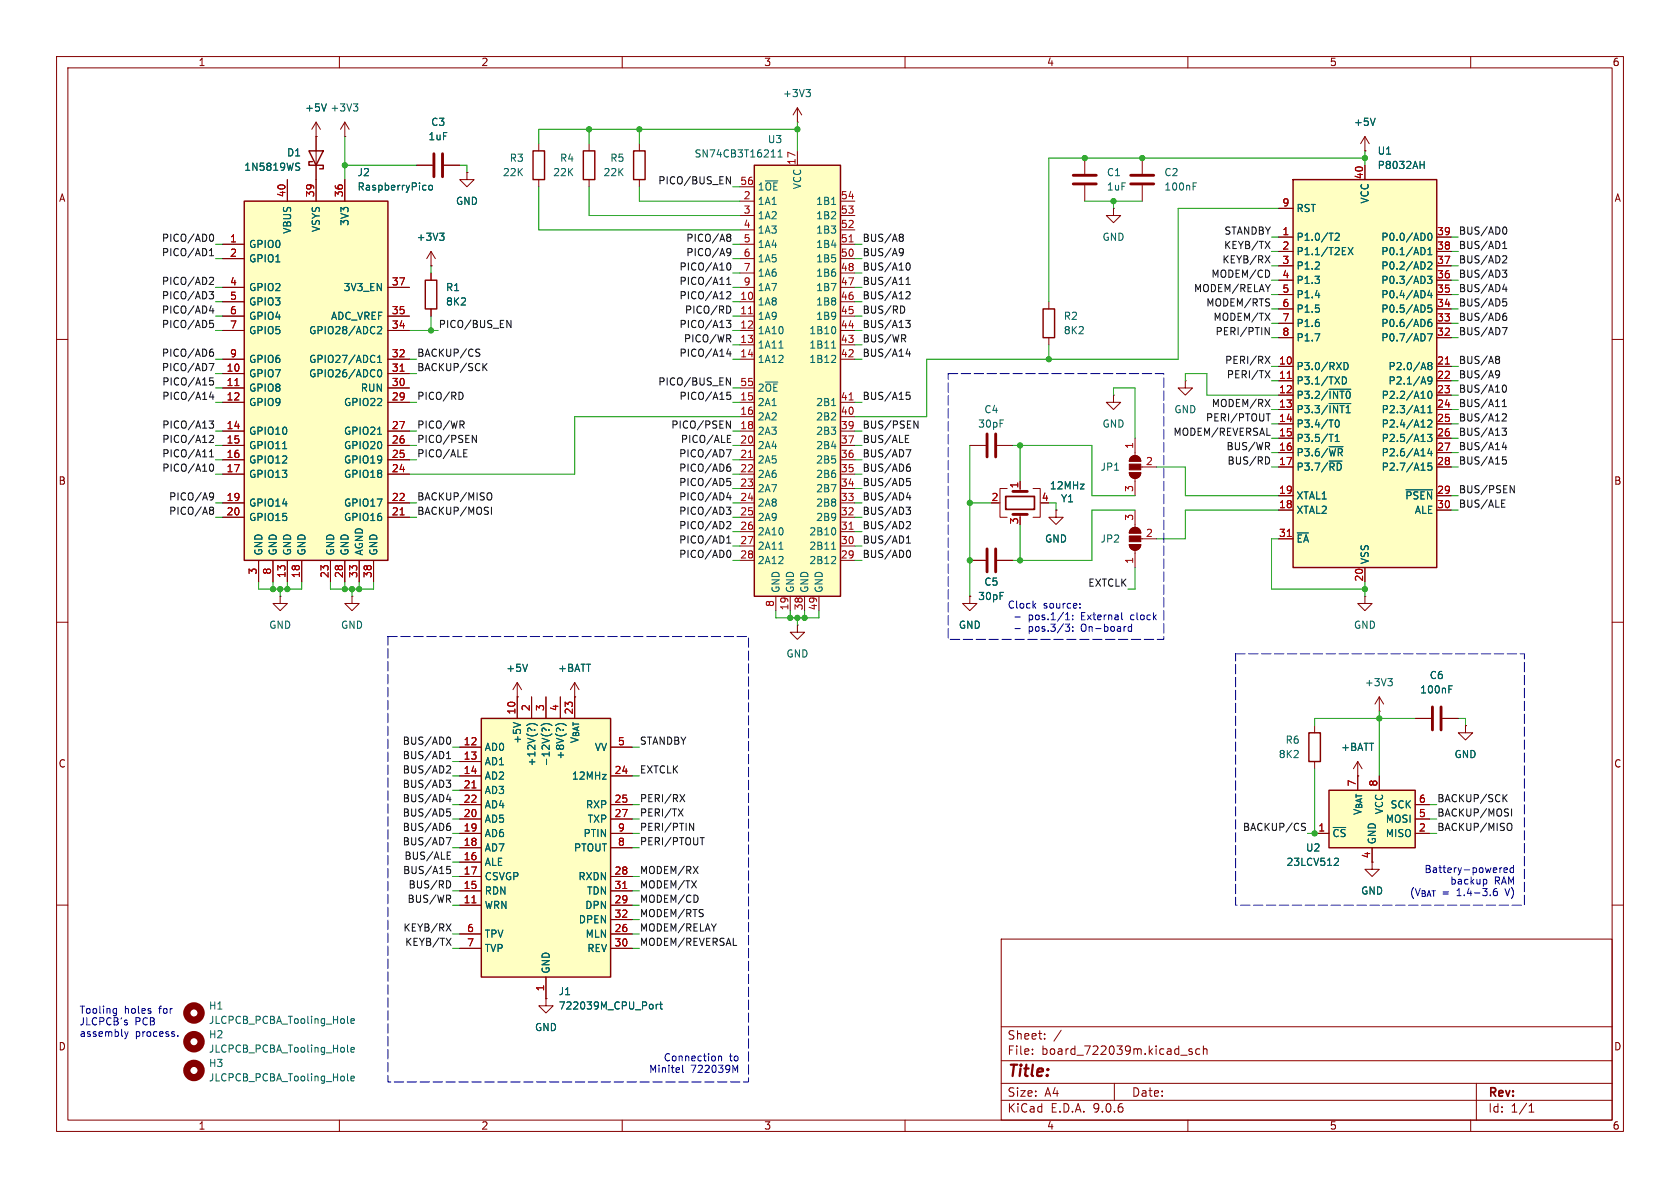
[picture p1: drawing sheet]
<svg xmlns="http://www.w3.org/2000/svg" width="297mm" height="210mm" viewBox="0 0 297 210" stroke-linecap="round" stroke-linejoin="round" font-family="sans-serif">
<defs><g id="words">
<text font-size="2.8" fill="#840000" x="178" y="190.9">Title:</text>
<g font-size="2.1" fill="#840000">
<text x="178" y="184">Sheet:</text>
<text x="178" y="186.7">File:</text>
<text x="184.1" y="186.7">board_722039m.kicad_sch</text>
<text x="178" y="196.9">KiCad</text>
<text x="178" y="194.1">Size:</text>
<text x="184.7" y="194.1">A4</text>
<text x="185.7" y="196.9">E.D.A.</text>
<text x="193.3" y="196.9">9.0.6</text>
<text x="200" y="194.1">Date:</text>
<text x="263" y="194.3">Rev:</text>
<text x="263" y="196.9">Id:</text>
<text x="267.1" y="196.9">1/1</text>
</g>
<g font-size="1.8" fill="#840000">
<text x="35" y="11.9">1</text>
<text x="85" y="11.9">2</text>
<text x="135" y="11.9">3</text>
<text x="185" y="11.9">4</text>
<text x="235" y="11.9">5</text>
<text x="285" y="11.9">6</text>
<text x="10.3" y="35.9">A</text>
<text x="285.3" y="35.9">A</text>
<text x="10.3" y="85.9">B</text>
<text x="285.3" y="85.9">B</text>
<text x="10.3" y="135.9">C</text>
<text x="285.3" y="135.9">C</text>
<text x="240.9" y="144.2" transform="rotate(-90 240.9 144.2)">V_{BAT}</text>
<text x="10.3" y="185.9">D</text>
<text x="285.3" y="185.9">D</text>
<text x="35" y="199.9">1</text>
<text x="85" y="199.9">2</text>
<text x="135" y="199.9">3</text>
<text x="185" y="199.9">4</text>
<text x="235" y="199.9">5</text>
<text x="285" y="199.9">6</text>
</g>
<g font-size="1.8" fill="#006464">
<text x="138.3" y="17.4">+3V3</text>
<text x="53.8" y="19.9">+5V</text>
<text x="58.3" y="19.9">+3V3</text>
<text x="76.1" y="22.5">C3</text>
<text x="239.3" y="22.5">+5V</text>
<text x="50.6" y="27.9">D1</text>
<text x="75.6" y="25">1uF</text>
<text x="90" y="28.8">R3</text>
<text x="98.9" y="28.8">R4</text>
<text x="107.8" y="28.8">R5</text>
<text x="122.7" y="28">SN74CB3T16211</text>
<text x="135.6" y="25.5">U3</text>
<text x="243.5" y="27.5">U1</text>
<text x="43.1" y="30.4">1N5819WS</text>
<text x="63.1" y="31.3">J2</text>
<text x="63.1" y="33.9">RaspberryPico</text>
<text x="88.8" y="31.3">22K</text>
<text x="97.7" y="31.3">22K</text>
<text x="106.6" y="31.3">22K</text>
<text x="133.9" y="33.9">1~{OE}</text>
<text x="141.8" y="33.5" transform="rotate(-90 141.8 33.5)">VCC</text>
<text x="195.6" y="31.3">C1</text>
<text x="195.6" y="33.9">1uF</text>
<text x="205.7" y="31.3">C2</text>
<text x="205.7" y="33.9">100nF</text>
<text x="243.5" y="30.1">P8032AH</text>
<text x="51.7" y="41.4" transform="rotate(-90 51.7 41.4)">VBUS</text>
<text x="56.7" y="41.1" transform="rotate(-90 56.7 41.1)">VSYS</text>
<text x="61.8" y="40" transform="rotate(-90 61.8 40)">3V3</text>
<text x="80.5" y="36.4">GND</text>
<text x="133.9" y="36.4">1A1</text>
<text x="133.9" y="39">1A2</text>
<text x="133.9" y="41.5">1A3</text>
<text x="144.2" y="36.4">1B1</text>
<text x="144.2" y="39">1B2</text>
<text x="144.2" y="41.5">1B3</text>
<text x="229.1" y="37.7">RST</text>
<text x="242.2" y="36.1" transform="rotate(-90 242.2 36.1)">VCC</text>
<text x="43.9" y="44">GPIO0</text>
<text x="43.9" y="46.6">GPIO1</text>
<text x="73.6" y="42.8">+3V3</text>
<text x="133.9" y="44">1A4</text>
<text x="133.9" y="46.6">1A5</text>
<text x="144.2" y="44">1B4</text>
<text x="144.2" y="46.6">1B5</text>
<text x="194.8" y="42.8">GND</text>
<text x="229.1" y="47.9">P1.2</text>
<text x="229.1" y="42.8">P1.0/T2</text>
<text x="229.1" y="45.3">P1.1/T2EX</text>
<text x="244.1" y="42.8">P0.0/AD0</text>
<text x="244.1" y="45.3">P0.1/AD1</text>
<text x="244.1" y="47.9">P0.2/AD2</text>
<text x="43.9" y="51.7">GPIO2</text>
<text x="60.7" y="51.7">3V3_EN</text>
<text x="78.7" y="51.7">R1</text>
<text x="133.9" y="49.1">1A6</text>
<text x="133.9" y="51.7">1A7</text>
<text x="144.2" y="49.1">1B6</text>
<text x="144.2" y="51.7">1B7</text>
<text x="229.1" y="50.4">P1.3</text>
<text x="229.1" y="52.9">P1.4</text>
<text x="244.1" y="50.4">P0.3/AD3</text>
<text x="244.1" y="52.9">P0.4/AD4</text>
<text x="43.9" y="54.2">GPIO3</text>
<text x="43.9" y="56.7">GPIO4</text>
<text x="43.9" y="59.3">GPIO5</text>
<text x="54.6" y="59.3">GPIO28/ADC2</text>
<text x="58.4" y="56.7">ADC_VREF</text>
<text x="78.7" y="54.2">8K2</text>
<text x="133.9" y="54.2">1A8</text>
<text x="133.9" y="56.7">1A9</text>
<text x="133.9" y="59.3">1A10</text>
<text x="143" y="59.3">1B10</text>
<text x="144.2" y="54.2">1B8</text>
<text x="144.2" y="56.7">1B9</text>
<text x="188" y="56.7">R2</text>
<text x="188" y="59.3">8K2</text>
<text x="229.1" y="55.5">P1.5</text>
<text x="229.1" y="58">P1.6</text>
<text x="244.1" y="55.5">P0.5/AD5</text>
<text x="244.1" y="58">P0.6/AD6</text>
<text x="43.9" y="64.4">GPIO6</text>
<text x="54.6" y="64.4">GPIO27/ADC1</text>
<text x="133.9" y="61.8">1A11</text>
<text x="133.9" y="64.4">1A12</text>
<text x="143" y="61.8">1B11</text>
<text x="143" y="64.4">1B12</text>
<text x="229.1" y="60.6">P1.7</text>
<text x="229.1" y="65.6">P3.0/RXD</text>
<text x="244.1" y="60.6">P0.7/AD7</text>
<text x="245.4" y="65.6">P2.0/A8</text>
<text x="43.9" y="66.9">GPIO7</text>
<text x="43.9" y="69.4">GPIO8</text>
<text x="43.9" y="72">GPIO9</text>
<text x="54.6" y="66.9">GPIO26/ADC0</text>
<text x="60.7" y="72">GPIO22</text>
<text x="63.7" y="69.4">RUN</text>
<text x="133.9" y="69.4">2~{OE}</text>
<text x="133.9" y="72">2A1</text>
<text x="144.2" y="72">2B1</text>
<text x="229.1" y="68.2">P3.1/TXD</text>
<text x="229.1" y="70.7">P3.2/~{INT0}</text>
<text x="244.2" y="70.7">P2.2/A10</text>
<text x="245.4" y="68.2">P2.1/A9</text>
<text x="43.9" y="77.1">GPIO10</text>
<text x="60.7" y="77.1">GPIO21</text>
<text x="133.9" y="74.5">2A2</text>
<text x="133.9" y="77.1">2A3</text>
<text x="144.2" y="74.5">2B2</text>
<text x="144.2" y="77.1">2B3</text>
<text x="172.8" y="75.8">30pF</text>
<text x="173.9" y="73.3">C4</text>
<text x="194.8" y="75.8">GND</text>
<text x="207.5" y="73.3">GND</text>
<text x="229.1" y="73.3">P3.3/~{INT1}</text>
<text x="229.1" y="75.8">P3.4/T0</text>
<text x="244.2" y="73.3">P2.3/A11</text>
<text x="244.2" y="75.8">P2.4/A12</text>
<text x="43.9" y="79.6">GPIO11</text>
<text x="43.9" y="82.1">GPIO12</text>
<text x="60.7" y="79.6">GPIO20</text>
<text x="60.7" y="82.1">GPIO19</text>
<text x="133.9" y="79.6">2A4</text>
<text x="133.9" y="82.1">2A5</text>
<text x="144.2" y="79.6">2B4</text>
<text x="144.2" y="82.1">2B5</text>
<text x="194.5" y="83.4">JP1</text>
<text x="229.1" y="78.3">P3.5/T1</text>
<text x="229.1" y="80.9">P3.6/~{WR}</text>
<text x="229.1" y="83.4">P3.7/~{RD}</text>
<text x="244.2" y="78.3">P2.5/A13</text>
<text x="244.2" y="80.9">P2.6/A14</text>
<text x="244.2" y="83.4">P2.7/A15</text>
<text x="43.9" y="84.7">GPIO13</text>
<text x="43.9" y="89.8">GPIO14</text>
<text x="60.7" y="84.7">GPIO18</text>
<text x="60.7" y="89.8">GPIO17</text>
<text x="133.9" y="84.7">2A6</text>
<text x="133.9" y="87.2">2A7</text>
<text x="133.9" y="89.8">2A8</text>
<text x="144.2" y="84.7">2B6</text>
<text x="144.2" y="87.2">2B7</text>
<text x="144.2" y="89.8">2B8</text>
<text x="185.5" y="86.7">12MHz</text>
<text x="187.5" y="89">Y1</text>
<text x="229.1" y="88.5">XTAL1</text>
<text x="248.3" y="88.5">~{PSEN}</text>
<text x="43.9" y="92.3">GPIO15</text>
<text x="60.7" y="92.3">GPIO16</text>
<text x="133.9" y="92.3">2A9</text>
<text x="133.9" y="94.8">2A10</text>
<text x="143" y="94.8">2B10</text>
<text x="144.2" y="92.3">2B9</text>
<text x="229.1" y="91">XTAL2</text>
<text x="250" y="91">ALE</text>
<text x="46.6" y="98.3" transform="rotate(-90 46.6 98.3)">GND</text>
<text x="49.1" y="98.3" transform="rotate(-90 49.1 98.3)">GND</text>
<text x="51.7" y="98.3" transform="rotate(-90 51.7 98.3)">GND</text>
<text x="54.2" y="98.3" transform="rotate(-90 54.2 98.3)">GND</text>
<text x="59.3" y="98.3" transform="rotate(-90 59.3 98.3)">GND</text>
<text x="61.8" y="98.3" transform="rotate(-90 61.8 98.3)">GND</text>
<text x="64.4" y="98.3" transform="rotate(-90 64.4 98.3)">AGND</text>
<text x="66.9" y="98.3" transform="rotate(-90 66.9 98.3)">GND</text>
<text x="133.9" y="97.4">2A11</text>
<text x="133.9" y="99.9">2A12</text>
<text x="143" y="97.4">2B11</text>
<text x="143" y="99.9">2B12</text>
<text x="184.7" y="96.1">GND</text>
<text x="194.5" y="96.1">JP2</text>
<text x="229.1" y="96.1">~{EA}</text>
<text x="242.2" y="99.8" transform="rotate(-90 242.2 99.8)">VSS</text>
<text x="138" y="104.9" transform="rotate(-90 138 104.9)">GND</text>
<text x="140.6" y="104.9" transform="rotate(-90 140.6 104.9)">GND</text>
<text x="143.1" y="104.9" transform="rotate(-90 143.1 104.9)">GND</text>
<text x="145.6" y="104.9" transform="rotate(-90 145.6 104.9)">GND</text>
<text x="172.8" y="106.3">30pF</text>
<text x="173.9" y="103.7">C5</text>
<text x="47.5" y="111.4">GND</text>
<text x="60.2" y="111.4">GND</text>
<text x="169.4" y="111.4">GND</text>
<text x="239.3" y="111.4">GND</text>
<text x="89.4" y="119">+5V</text>
<text x="98.6" y="119">+BATT</text>
<text x="138.9" y="116.4">GND</text>
<text x="241.2" y="121.5">+3V3</text>
<text x="251" y="122.8">100nF</text>
<text x="252.7" y="120.2">C6</text>
<text x="92.3" y="131.6" transform="rotate(-90 92.3 131.6)">+5V</text>
<text x="102.5" y="131.5" transform="rotate(-90 102.5 131.5)">V_{BAT}</text>
<text x="227.2" y="131.7">R6</text>
<text x="85.6" y="132.9">AD0</text>
<text x="85.6" y="135.5">AD1</text>
<text x="94.8" y="135.6" transform="rotate(-90 94.8 135.6)">+12V(?)</text>
<text x="97.4" y="135.6" transform="rotate(-90 97.4 135.6)">-12V(?)</text>
<text x="99.9" y="134.4" transform="rotate(-90 99.9 134.4)">+8V(?)</text>
<text x="105.1" y="132.9">VV</text>
<text x="226" y="134.2">8K2</text>
<text x="237" y="132.9">+BATT</text>
<text x="257" y="134.2">GND</text>
<text x="85.6" y="138">AD2</text>
<text x="85.6" y="140.6">AD3</text>
<text x="85.6" y="143.1">AD4</text>
<text x="101" y="138">12MHz</text>
<text x="103.5" y="143.1">RXP</text>
<text x="245.7" y="143.1">SCK</text>
<text x="85.6" y="145.6">AD5</text>
<text x="85.6" y="148.2">AD6</text>
<text x="103.1" y="148.2">PTIN</text>
<text x="103.8" y="145.6">TXP</text>
<text x="235.5" y="148.2">~{CS}</text>
<text x="243.4" y="149.4" transform="rotate(-90 243.4 149.4)">GND</text>
<text x="244.7" y="144" transform="rotate(-90 244.7 144)">VCC</text>
<text x="244.9" y="145.6">MOSI</text>
<text x="244.9" y="148.2">MISO</text>
<text x="85.6" y="150.7">AD7</text>
<text x="85.6" y="153.3">ALE</text>
<text x="85.6" y="155.8">CSVGP</text>
<text x="101.4" y="150.7">PTOUT</text>
<text x="102.2" y="155.8">RXDN</text>
<text x="227.3" y="153.3">23LCV512</text>
<text x="230.8" y="150.7">U2</text>
<text x="85.6" y="158.3">RDN</text>
<text x="85.6" y="160.9">WRN</text>
<text x="103.4" y="160.9">DPN</text>
<text x="103.7" y="158.3">TDN</text>
<text x="240.5" y="158.3">GND</text>
<text x="85.6" y="166">TPV</text>
<text x="102.2" y="163.4">DPEN</text>
<text x="103.4" y="166">MLN</text>
<text x="85.6" y="168.5">TVP</text>
<text x="97.4" y="172.2" transform="rotate(-90 97.4 172.2)">GND</text>
<text x="103.7" y="168.5">REV</text>
<text x="36.8" y="178.7">H1</text>
<text x="98.7" y="176.1">J1</text>
<text x="98.7" y="178.7">722039M_CPU_Port</text>
<text x="36.8" y="181.2">JLCPCB_PCBA_Tooling_Hole</text>
<text x="36.8" y="183.7">H2</text>
<text x="94.5" y="182.5">GND</text>
<text x="36.8" y="188.8">H3</text>
<text x="36.8" y="191.4">JLCPCB_PCBA_Tooling_Hole</text>
<text x="36.8" y="186.3">JLCPCB_PCBA_Tooling_Hole</text>
</g>
<g font-size="1.8" fill="#a90000">
<text x="140.7" y="29.3" transform="rotate(-90 140.7 29.3)">17</text>
<text x="50.5" y="35" transform="rotate(-90 50.5 35)">40</text>
<text x="55.6" y="35" transform="rotate(-90 55.6 35)">39</text>
<text x="60.7" y="35" transform="rotate(-90 60.7 35)">36</text>
<text x="130.8" y="32.8">56</text>
<text x="131.4" y="35.3">2</text>
<text x="148.5" y="35.3">54</text>
<text x="241" y="31.8" transform="rotate(-90 241 31.8)">40</text>
<text x="131.4" y="37.8">3</text>
<text x="131.4" y="40.4">4</text>
<text x="148.5" y="37.8">53</text>
<text x="148.5" y="40.4">52</text>
<text x="226.6" y="36.6">9</text>
<text x="226.6" y="41.7">1</text>
<text x="254" y="41.7">39</text>
<text x="40.6" y="42.9">1</text>
<text x="40.6" y="45.5">2</text>
<text x="131.4" y="42.9">5</text>
<text x="131.4" y="45.5">6</text>
<text x="148.5" y="42.9">51</text>
<text x="148.5" y="45.5">50</text>
<text x="226.6" y="46.7">3</text>
<text x="226.6" y="44.2">2</text>
<text x="254" y="44.2">38</text>
<text x="254" y="46.7">37</text>
<text x="40.6" y="50.5">4</text>
<text x="40.6" y="53.1">5</text>
<text x="69.2" y="50.5">37</text>
<text x="130.8" y="53.1">10</text>
<text x="131.4" y="48">7</text>
<text x="131.4" y="50.5">9</text>
<text x="148.5" y="48">48</text>
<text x="148.5" y="50.5">47</text>
<text x="148.5" y="53.1">46</text>
<text x="226.6" y="49.3">4</text>
<text x="226.6" y="51.8">5</text>
<text x="254" y="49.3">36</text>
<text x="254" y="51.8">35</text>
<text x="40.6" y="55.6">6</text>
<text x="40.6" y="58.2">7</text>
<text x="69.2" y="55.6">35</text>
<text x="69.2" y="58.2">34</text>
<text x="130.8" y="55.6">11</text>
<text x="130.8" y="58.2">12</text>
<text x="148.5" y="55.6">45</text>
<text x="148.5" y="58.2">44</text>
<text x="226.6" y="54.4">6</text>
<text x="226.6" y="56.9">7</text>
<text x="226.6" y="59.4">8</text>
<text x="254" y="54.4">34</text>
<text x="254" y="56.9">33</text>
<text x="254" y="59.4">32</text>
<text x="40" y="65.8">10</text>
<text x="40.6" y="63.2">9</text>
<text x="69.2" y="63.2">32</text>
<text x="69.2" y="65.8">31</text>
<text x="130.8" y="60.7">13</text>
<text x="130.8" y="63.2">14</text>
<text x="148.5" y="60.7">43</text>
<text x="148.5" y="63.2">42</text>
<text x="226" y="64.5">10</text>
<text x="254" y="64.5">21</text>
<text x="40" y="68.3">11</text>
<text x="40" y="70.9">12</text>
<text x="69.2" y="68.3">30</text>
<text x="69.2" y="70.9">29</text>
<text x="130.8" y="68.3">55</text>
<text x="130.8" y="70.9">15</text>
<text x="148.5" y="70.9">41</text>
<text x="226" y="67.1">11</text>
<text x="226" y="69.6">12</text>
<text x="254" y="67.1">22</text>
<text x="254" y="69.6">23</text>
<text x="40" y="75.9">14</text>
<text x="69.2" y="75.9">27</text>
<text x="130.8" y="73.4">16</text>
<text x="130.8" y="75.9">18</text>
<text x="148.5" y="73.4">40</text>
<text x="148.5" y="75.9">39</text>
<text x="226" y="72.1">13</text>
<text x="226" y="74.7">14</text>
<text x="226" y="77.2">15</text>
<text x="254" y="72.1">24</text>
<text x="254" y="74.7">25</text>
<text x="254" y="77.2">26</text>
<text x="40" y="78.5">15</text>
<text x="40" y="81">16</text>
<text x="40" y="83.6">17</text>
<text x="69.2" y="78.5">26</text>
<text x="69.2" y="81">25</text>
<text x="69.2" y="83.6">24</text>
<text x="130.8" y="78.5">20</text>
<text x="130.8" y="81">21</text>
<text x="130.8" y="83.6">22</text>
<text x="148.5" y="78.5">37</text>
<text x="148.5" y="81">36</text>
<text x="148.5" y="83.6">35</text>
<text x="200.4" y="79.4" transform="rotate(-90 200.4 79.4)">1</text>
<text x="202.5" y="82.3">2</text>
<text x="226" y="79.8">16</text>
<text x="226" y="82.3">17</text>
<text x="254" y="79.8">27</text>
<text x="254" y="82.3">28</text>
<text x="40" y="88.6">19</text>
<text x="69.2" y="88.6">22</text>
<text x="130.8" y="86.1">23</text>
<text x="130.8" y="88.6">24</text>
<text x="148.5" y="86.1">34</text>
<text x="148.5" y="88.6">33</text>
<text x="175.2" y="88.6">2</text>
<text x="180.1" y="86.4" transform="rotate(-90 180.1 86.4)">1</text>
<text x="184.1" y="88.6">4</text>
<text x="200.4" y="87.1" transform="rotate(-90 200.4 87.1)">3</text>
<text x="226" y="87.4">19</text>
<text x="226" y="89.9">18</text>
<text x="254" y="87.4">29</text>
<text x="254" y="89.9">30</text>
<text x="40" y="91.2">20</text>
<text x="69.2" y="91.2">21</text>
<text x="130.8" y="91.2">25</text>
<text x="130.8" y="93.7">26</text>
<text x="148.5" y="91.2">32</text>
<text x="148.5" y="93.7">31</text>
<text x="180.1" y="92.8" transform="rotate(-90 180.1 92.8)">3</text>
<text x="200.4" y="92.1" transform="rotate(-90 200.4 92.1)">3</text>
<text x="202.5" y="95">2</text>
<text x="226" y="95">31</text>
<text x="45.5" y="101.7" transform="rotate(-90 45.5 101.7)">3</text>
<text x="48" y="101.7" transform="rotate(-90 48 101.7)">8</text>
<text x="130.8" y="96.3">27</text>
<text x="130.8" y="98.8">28</text>
<text x="148.5" y="96.3">30</text>
<text x="148.5" y="98.8">29</text>
<text x="200.4" y="99.8" transform="rotate(-90 200.4 99.8)">1</text>
<text x="50.5" y="102.3" transform="rotate(-90 50.5 102.3)">13</text>
<text x="53.1" y="102.3" transform="rotate(-90 53.1 102.3)">18</text>
<text x="58.2" y="102.3" transform="rotate(-90 58.2 102.3)">23</text>
<text x="60.7" y="102.3" transform="rotate(-90 60.7 102.3)">28</text>
<text x="63.2" y="102.3" transform="rotate(-90 63.2 102.3)">33</text>
<text x="65.8" y="102.3" transform="rotate(-90 65.8 102.3)">38</text>
<text x="136.9" y="107.4" transform="rotate(-90 136.9 107.4)">8</text>
<text x="139.4" y="108" transform="rotate(-90 139.4 108)">19</text>
<text x="142" y="108" transform="rotate(-90 142 108)">38</text>
<text x="144.5" y="108" transform="rotate(-90 144.5 108)">49</text>
<text x="241" y="102.9" transform="rotate(-90 241 102.9)">20</text>
<text x="93.7" y="125.8" transform="rotate(-90 93.7 125.8)">2</text>
<text x="96.3" y="125.8" transform="rotate(-90 96.3 125.8)">3</text>
<text x="98.8" y="125.8" transform="rotate(-90 98.8 125.8)">4</text>
<text x="81.9" y="131.8">12</text>
<text x="91.2" y="126.4" transform="rotate(-90 91.2 126.4)">10</text>
<text x="101.3" y="126.4" transform="rotate(-90 101.3 126.4)">23</text>
<text x="109.1" y="131.8">5</text>
<text x="81.9" y="134.4">13</text>
<text x="81.9" y="136.9">14</text>
<text x="108.5" y="136.9">24</text>
<text x="81.9" y="139.4">21</text>
<text x="81.9" y="142">22</text>
<text x="108.5" y="142">25</text>
<text x="239.8" y="139.1" transform="rotate(-90 239.8 139.1)">7</text>
<text x="243.6" y="139.1" transform="rotate(-90 243.6 139.1)">8</text>
<text x="250.8" y="142">6</text>
<text x="81.9" y="144.5">20</text>
<text x="81.9" y="147.1">19</text>
<text x="81.9" y="149.6">18</text>
<text x="108.5" y="144.5">27</text>
<text x="109.1" y="147.1">9</text>
<text x="109.1" y="149.6">8</text>
<text x="233" y="147.1">1</text>
<text x="250.8" y="144.5">5</text>
<text x="250.8" y="147.1">2</text>
<text x="81.9" y="152.1">16</text>
<text x="81.9" y="154.7">17</text>
<text x="108.5" y="154.7">28</text>
<text x="242.3" y="151.8" transform="rotate(-90 242.3 151.8)">4</text>
<text x="81.9" y="157.2">15</text>
<text x="81.9" y="159.8">11</text>
<text x="108.5" y="157.2">31</text>
<text x="108.5" y="159.8">29</text>
<text x="82.5" y="164.8">6</text>
<text x="82.5" y="167.4">7</text>
<text x="108.5" y="162.3">32</text>
<text x="108.5" y="164.8">26</text>
<text x="108.5" y="167.4">30</text>
<text x="96.3" y="175.3" transform="rotate(-90 96.3 175.3)">1</text>
</g>
<g font-size="1.8" fill="#0f0f0f">
<text x="116.3" y="32.7">PICO/BUS_EN</text>
<text x="216.4" y="41.6">STANDBY</text>
<text x="257.8" y="41.6">BUS/AD0</text>
<text x="28.5" y="42.8">PICO/AD0</text>
<text x="28.5" y="45.4">PICO/AD1</text>
<text x="120" y="47.9">PICO/A10</text>
<text x="121.2" y="42.8">PICO/A8</text>
<text x="121.2" y="45.4">PICO/A9</text>
<text x="152.4" y="45.4">BUS/A9</text>
<text x="152.4" y="47.9">BUS/A10</text>
<text x="152.4" y="42.8">BUS/A8</text>
<text x="216" y="46.6">KEYB/RX</text>
<text x="216.3" y="44.1">KEYB/TX</text>
<text x="257.8" y="46.6">BUS/AD2</text>
<text x="257.8" y="44.1">BUS/AD1</text>
<text x="28.5" y="50.5">PICO/AD2</text>
<text x="28.5" y="53">PICO/AD3</text>
<text x="120" y="50.5">PICO/A11</text>
<text x="120" y="53">PICO/A12</text>
<text x="152.4" y="53">BUS/A12</text>
<text x="152.4" y="50.5">BUS/A11</text>
<text x="211" y="51.7">MODEM/RELAY</text>
<text x="214.1" y="49.2">MODEM/CD</text>
<text x="257.8" y="51.7">BUS/AD4</text>
<text x="257.8" y="49.2">BUS/AD3</text>
<text x="28.5" y="58.1">PICO/AD5</text>
<text x="28.5" y="55.5">PICO/AD4</text>
<text x="77.5" y="58.1">PICO/BUS_EN</text>
<text x="120" y="58.1">PICO/A13</text>
<text x="121" y="55.5">PICO/RD</text>
<text x="152.4" y="55.5">BUS/RD</text>
<text x="152.4" y="58.1">BUS/A13</text>
<text x="213.2" y="54.3">MODEM/RTS</text>
<text x="214.4" y="56.8">MODEM/TX</text>
<text x="214.8" y="59.3">PERI/PTIN</text>
<text x="257.8" y="54.3">BUS/AD5</text>
<text x="257.8" y="59.3">BUS/AD7</text>
<text x="257.8" y="56.8">BUS/AD6</text>
<text x="28.5" y="65.7">PICO/AD7</text>
<text x="28.5" y="63.2">PICO/AD6</text>
<text x="73.7" y="65.7">BACKUP/SCK</text>
<text x="73.7" y="63.2">BACKUP/CS</text>
<text x="120" y="63.2">PICO/A14</text>
<text x="120.8" y="60.6">PICO/WR</text>
<text x="152.4" y="60.6">BUS/WR</text>
<text x="152.4" y="63.2">BUS/A14</text>
<text x="216.5" y="64.4">PERI/RX</text>
<text x="257.8" y="64.4">BUS/A8</text>
<text x="28.6" y="68.2">PICO/A15</text>
<text x="28.6" y="70.8">PICO/A14</text>
<text x="73.7" y="70.8">PICO/RD</text>
<text x="116.3" y="68.2">PICO/BUS_EN</text>
<text x="120" y="70.8">PICO/A15</text>
<text x="152.4" y="70.8">BUS/A15</text>
<text x="216.8" y="67">PERI/TX</text>
<text x="257.8" y="67">BUS/A9</text>
<text x="257.8" y="69.5">BUS/A10</text>
<text x="28.6" y="75.9">PICO/A13</text>
<text x="73.7" y="75.9">PICO/WR</text>
<text x="118.6" y="75.9">PICO/PSEN</text>
<text x="152.4" y="75.9">BUS/PSEN</text>
<text x="207.4" y="77.1">MODEM/REVERSAL</text>
<text x="213.1" y="74.6">PERI/PTOUT</text>
<text x="214.1" y="72">MODEM/RX</text>
<text x="257.8" y="77.1">BUS/A13</text>
<text x="257.8" y="72">BUS/A11</text>
<text x="257.8" y="74.6">BUS/A12</text>
<text x="28.6" y="83.5">PICO/A10</text>
<text x="28.6" y="78.4">PICO/A12</text>
<text x="28.6" y="80.9">PICO/A11</text>
<text x="73.7" y="78.4">PICO/PSEN</text>
<text x="73.7" y="80.9">PICO/ALE</text>
<text x="120" y="83.5">PICO/AD6</text>
<text x="120" y="80.9">PICO/AD7</text>
<text x="120.3" y="78.4">PICO/ALE</text>
<text x="152.4" y="78.4">BUS/ALE</text>
<text x="152.4" y="80.9">BUS/AD7</text>
<text x="152.4" y="83.5">BUS/AD6</text>
<text x="216.7" y="79.7">BUS/WR</text>
<text x="216.9" y="82.2">BUS/RD</text>
<text x="257.8" y="79.7">BUS/A14</text>
<text x="257.8" y="82.2">BUS/A15</text>
<text x="29.8" y="88.6">PICO/A9</text>
<text x="73.7" y="88.6">BACKUP/MISO</text>
<text x="120" y="88.6">PICO/AD4</text>
<text x="120" y="86">PICO/AD5</text>
<text x="152.4" y="88.6">BUS/AD4</text>
<text x="152.4" y="86">BUS/AD5</text>
<text x="257.8" y="87.3">BUS/PSEN</text>
<text x="257.8" y="89.8">BUS/ALE</text>
<text x="29.8" y="91.1">PICO/A8</text>
<text x="73.7" y="91.1">BACKUP/MOSI</text>
<text x="120" y="91.1">PICO/AD3</text>
<text x="120" y="93.6">PICO/AD2</text>
<text x="152.4" y="91.1">BUS/AD3</text>
<text x="152.4" y="93.6">BUS/AD2</text>
<text x="120" y="96.2">PICO/AD1</text>
<text x="120" y="98.7">PICO/AD0</text>
<text x="152.4" y="98.7">BUS/AD0</text>
<text x="152.4" y="96.2">BUS/AD1</text>
<text x="192.3" y="103.8">EXTCLK</text>
<text x="71.1" y="131.7">BUS/AD0</text>
<text x="113" y="131.7">STANDBY</text>
<text x="71.1" y="134.3">BUS/AD1</text>
<text x="71.1" y="136.8">BUS/AD2</text>
<text x="113" y="136.8">EXTCLK</text>
<text x="71.1" y="139.4">BUS/AD3</text>
<text x="71.1" y="141.9">BUS/AD4</text>
<text x="113" y="141.9">PERI/RX</text>
<text x="254" y="141.9">BACKUP/SCK</text>
<text x="71.1" y="147">BUS/AD6</text>
<text x="71.1" y="149.5">BUS/AD7</text>
<text x="71.1" y="144.4">BUS/AD5</text>
<text x="113" y="144.4">PERI/TX</text>
<text x="113" y="149.5">PERI/PTOUT</text>
<text x="113" y="147">PERI/PTIN</text>
<text x="219.6" y="147">BACKUP/CS</text>
<text x="254" y="144.4">BACKUP/MOSI</text>
<text x="254" y="147">BACKUP/MISO</text>
<text x="71.2" y="154.6">BUS/A15</text>
<text x="71.4" y="152.1">BUS/ALE</text>
<text x="113" y="154.6">MODEM/RX</text>
<text x="71.9" y="159.7">BUS/WR</text>
<text x="72.1" y="157.1">BUS/RD</text>
<text x="113" y="157.1">MODEM/TX</text>
<text x="113" y="159.7">MODEM/CD</text>
<text x="71.2" y="164.8">KEYB/RX</text>
<text x="71.5" y="167.3">KEYB/TX</text>
<text x="113" y="167.3">MODEM/REVERSAL</text>
<text x="113" y="164.8">MODEM/RELAY</text>
<text x="113" y="162.2">MODEM/RTS</text>
</g>
<g font-size="1.8" fill="#0000c2">
<text x="178.1" y="107.7">Clock</text>
<text x="184.4" y="107.7">source:</text>
<text x="182" y="109.7">pos.1/1:</text>
<text x="182" y="111.8">pos.3/3:</text>
<text x="191.4" y="109.7">External</text>
<text x="191.4" y="111.8">On-board</text>
<text x="200.3" y="109.7">clock</text>
<text x="251.7" y="154.4">Battery-powered</text>
<text x="249.1" y="158.5">(V_{BAT} 1.4-3.6</text>
<text x="254.9" y="158.5">=</text>
<text x="256.3" y="156.5">backup</text>
<text x="264.2" y="156.5">RAM</text>
<text x="266.4" y="158.5">V)</text>
<text x="14" y="179.5">Tooling</text>
<text x="22" y="179.5">holes</text>
<text x="28.2" y="179.5">for</text>
<text x="14" y="181.6">JLCPCB's</text>
<text x="14" y="183.6">assembly</text>
<text x="23.8" y="181.6">PCB</text>
<text x="23.9" y="183.6">process.</text>
<text x="114.6" y="189.7">Minitel</text>
<text x="117.2" y="187.7">Connection</text>
<text x="122.1" y="189.7">722039M</text>
<text x="128.9" y="187.7">to</text>
</g>
</g></defs>
<g fill="none" stroke="#840000" stroke-width=".18">
<path d="M10 10h277v190h-277zM12 12h273v186h-273zM60 10v2M110 10v2M160 10v2M210 10v2M260 10v2M76.2 47h.1M76.2 44.5l-.8 1.2M76.2 44.5l.8 1.2M76.2 44.5v2.5M10 60h2"/>
<path d="M285 60h2M10 110h2M285 110h2M240 134.6l-.7 1.3M240 134.6l.8 1.3M240 134.6v2.6M243.8 125.7h.1M243.8 123.2l-.7 1.3M243.8 123.2l.8 1.3M243.8 123.2v2.5M10 160h2M177 166h108v32h-108z"/>
<path d="M285 160h2M60 198v2M110 198v2M160 198v2M177 194.5h108M177 191.5h108M177 187.5h108M177 181.5h108M182.5 186.3v.1M182.5 185.5v.1M184.7 183.6v.1M184.7 182.8v.1"/>
<path d="M187.6 182.1l-1.3 2M197 191.5v3M208.7 186.5h1.2M210 198v2M210.7 185.5l-.3-.1-.2 .2v.2l.5 .2v.3h-.5M212.1 185.5l-.4-.1-.3 .3v.4l.1 .2h.6M212.7 185.5l.3-.1 .3 .1 .1 .9M212.7 184.9v1.5M260 198v2M261 191.5v6.5M270.3 196.6h.9M270.3 195.5l.4-.4v1.5"/>
</g>
<circle cx="34.3" cy="189.2" r="1.27" fill="none" stroke="#840000" stroke-width="1.3"/>
<path d="M77.7 41.2h.8l-.4 .5M78.3 41.7l.2 .2v.3l-.2 .3M245.4 120h.7l-.4 .4M245.9 120.4l.2 .3v.3l-.2 .2M61.4 189.8v1.1l.2 .2M62 190.7l.6-.2v-.2l-.4-.1-.2 .2 .1 .6h.5" fill="none" stroke="#006464" stroke-width=".18"/>
<path d="M85.1 127h22.8v45.7h-22.8z" fill="#ffffc2"/>
<path d="M85.1 127h22.8v45.7h-22.8z" fill="none" stroke="#840000" stroke-width=".25"/>
<g fill="none" stroke="#840000" stroke-width=".18">
<path d="M81.3 132.1h3.8M81.3 134.6h3.8M81.3 137.2h3.8M81.3 139.7h3.8M91.4 123.2v3.8M94 123.2v3.8M96.5 123.2v3.8M99.1 123.2v3.8M101.6 123.2v3.8M107.9 132.1h3.9M107.9 137.2h3.9M81.3 142.2h3.8"/>
<path d="M81.3 144.8h3.8M81.3 147.3h3.8M81.3 149.9h3.8M81.3 152.4h3.8M81.3 154.9h3.8M81.3 157.5h3.8M107.9 142.2h3.9M107.9 144.8h3.9M107.9 147.3h3.9M107.9 149.9h3.9M107.9 154.9h3.9M107.9 157.5h3.9"/>
<path d="M81.3 160h3.8M81.3 165.1h3.8M81.3 167.6h3.8M96.5 172.7v3.8M107.9 160h3.9M107.9 165.1h3.9M107.9 167.6h3.9M107.9 162.6h3.9"/>
</g>
<path d="M83.4 139.3h.8M83.4 159.6h.8M110.1 157.1h.7" fill="none" stroke="#a90000" stroke-width=".18"/>
<path d="M90.7 127.7l1.3 .5M93.1 128.3a1.46 1.46 0 0 1 1.9 0M93.3 128.8h.4M95.6 128.3a1.46 1.46 0 0 1 2 0M96.6 129.1l-.6-.4-.2 .2v.3M97 129.1h.1M98.2 128.3a1.46 1.46 0 0 1 1.9 0M116 177.5v.9M116.4 177.5l-.4 .3M116.6 177.5h.5M116.8 177.1v1.1l.3 .2" fill="none" stroke="#006464" stroke-width=".18"/>
<path d="M43.2 35.6h25.4v63.5h-25.4z" fill="#ffffc2"/>
<path d="M43.2 35.6h25.4v63.5h-25.4zM54.6 26.7h2.5l-1.2 2.5zM55.2 28.6h-.6v.6h2.5v.6h-.6M94.2 26.7h2.1v5.1h-2.1z" fill="none" stroke="#840000" stroke-width=".25"/>
<g fill="none" stroke="#840000" stroke-width=".18">
<path d="M141 19.1l-.8 1.2M141 19.1l.7 1.2M141 19.1v2.5M50.8 31.8v3.8M55.9 24.1h.1M55.9 21.6v14M55.9 21.6l-.8 1.3M55.9 21.6l.7 1.3M61 24.1h.1M61 21.6v2.5M61 31.8v3.8M61 21.6l-.8 1.3"/>
<path d="M61 21.6l.7 1.3M73.7 29.2h2.8M78.5 29.2h2.8M82.5 30.5v1.3h1.3l-1.3 1.2-1.2-1.2h1.2M82.5 30.5h.1M95.2 25.4v1.3M95.2 31.8v1.2M141 21.6h.1M191.8 27.9v2.8M191.8 32.8v2.8M201.9 27.9v2.8M201.9 32.8v2.8"/>
<path d="M39.4 43.2h3.8M39.4 45.7h3.8M39.4 50.8h3.8M39.4 53.3h3.8M39.4 55.9h3.8M39.4 58.4h3.8M68.6 50.8h3.8M68.6 55.9h3.8M68.6 58.4h3.8M39.4 63.5h3.8M39.4 66h3.8M39.4 68.6h3.8"/>
<path d="M39.4 71.1h3.8M39.4 76.2h3.8M39.4 78.7h3.8M68.6 63.5h3.8M68.6 66h3.8M68.6 68.6h3.8M68.6 71.1h3.8M68.6 76.2h3.8M68.6 78.7h3.8M200.7 77.5v3M39.4 81.3h3.8M39.4 83.8h3.8"/>
<path d="M39.4 88.9h3.8M39.4 91.4h3.8M45.7 99.1v3.8M48.3 99.1v3.8M50.8 99.1v3.8M53.3 99.1v3.8M58.4 99.1v3.8M61 99.1v3.8M63.5 99.1v3.8M66 99.1v3.8M68.6 81.3h3.8M68.6 83.8h3.8"/>
<path d="M68.6 88.9h3.8M68.6 91.4h3.8M186.7 90.2v1.2h-1.3l1.3 1.3 1.3-1.3h-1.3M186.7 90.2h.1M199.6 96.3h2.1a1.02 1.02 0 0 1-1 1 1.02 1.02 0 0 1-1.1-1zM199.6 83.6h2.1a1.02 1.02 0 0 1-1 1 1.02 1.02 0 0 1-1.1-1zM199.9 93.5a1.02 1.02 0 0 1 1.1-.2 1.02 1.02 0 0 1 .7 .9h-2.1zM199.9 80.8a1.02 1.02 0 0 1 1.1-.2 1.02 1.02 0 0 1 .7 .9h-2.1zM200.7 84.6v3M200.7 90.2v3M200.7 97.3v3M201.7 95.3h2.8"/>
<path d="M201.7 82.6h2.8M250.2 127h2.8M255 127h2.8M96.5 176.5v1.3h1.3l-1.3 1.3-1.3-1.3h1.3M96.5 176.5h.1"/>
</g>
<path d="M41.5 68.2h.7M70.7 65.6h.8M70.7 91h.8" fill="none" stroke="#a90000" stroke-width=".18"/>
<g fill="none" stroke="#006464" stroke-width=".18">
<path d="M57.7 18.4l-.4 1.2M62.5 18.4h.8l-.5 .4M63 18.8l.3 .3v.3l-.3 .2M142.5 15.8h.8l-.5 .5M143 16.3l.3 .2v.3l-.3 .3M52.5 29.4l.4 .2 .1 .3-.3 .2h-.3M52.5 28.8l.5 .1M75.2 32.8h.1M75.3 33.5l-.1 .1M75.9 32.9l.1-.1 .4 .1 .1 .5-.2 .1-.3 .1-.1-.1zM210.9 32.9h.5M210.9 32.3h.6"/>
<path d="M66.8 57.9l.4-.2 .3 .4-.8 .9h.8M50 79.3h.7M66.8 64.1h.7M66.8 63.2l.3-.4v1.3M66.8 76.8h.7M66.9 65.4l.2-.1a.68 .68 0 0 1 .4 .7 .68 .68 0 0 1-.4 .6 .84 .84 0 0 1-.2-1.2zM256.1 121.8h.5M256.1 121.2h.7M61.4 179.6v1.1l.2 .2M62 180.5l.6-.1v-.3h-.4l-.2 .2 .1 .6h.5"/>
</g>
<g fill="#840000" stroke="#840000" stroke-width=".18">
<path d="M199.6 96.3h2.1a1.02 1.02 0 0 1-1 1 1.02 1.02 0 0 1-1.1-1z"/>
<path d="M199.6 94.7h2.1v1.1h-2.1z"/>
<path d="M199.9 93.5a1.02 1.02 0 0 1 1.1-.2 1.02 1.02 0 0 1 .7 .9h-2.1z"/>
<path d="M199.9 80.8a1.02 1.02 0 0 1 1.1-.2 1.02 1.02 0 0 1 .7 .9h-2.1z"/>
<path d="M199.6 82h2.1v1.1h-2.1z"/>
<path d="M199.6 83.6h2.1a1.02 1.02 0 0 1-1 1 1.02 1.02 0 0 1-1.1-1z"/>
</g>
<path d="M76.7 27.2v4M78.2 27.2v4M189.7 31h4.1M189.7 32.5h4.1M199.9 31h4.1M199.9 32.5h4.1M253.2 125v4M254.8 125v4" fill="none" stroke="#840000" stroke-width=".51"/>
<circle cx="34.3" cy="179.1" r="1.27" fill="none" stroke="#840000" stroke-width="1.3"/>
<path d="M133.3 29.2h15.3v76.2h-15.3z" fill="#ffffc2"/>
<path d="M103.1 26.7h2.1v5.1h-2.1zM112 26.7h2v5.1h-2zM133.3 29.2h15.3v76.2h-15.3zM184.4 54.6h2v5.1h-2z" fill="none" stroke="#840000" stroke-width=".25"/>
<g fill="none" stroke="#840000" stroke-width=".18">
<path d="M104.1 25.4v1.3M104.1 31.8v1.2M113 25.4v1.3M113 31.8v1.2M130.8 33h2.5M130.8 35.6h2.5M130.8 38.1h2.5M141 26.7v2.5M148.6 35.6h2.5M148.6 38.1h2.5M196.8 36.8v1.3h1.3l-1.3 1.3-1.2-1.3h1.2M196.8 36.8h.1"/>
<path d="M241.3 26.7h.1M241.3 24.1l-.8 1.3M241.3 24.1l.8 1.3M241.3 24.1v2.6M130.8 40.6h2.5M130.8 43.2h2.5M130.8 45.7h2.5M130.8 48.3h2.5M130.8 50.8h2.5M130.8 53.3h2.5M130.8 55.9h2.5M130.8 58.4h2.5"/>
<path d="M148.6 40.6h2.5M148.6 43.2h2.5M148.6 45.7h2.5M148.6 48.3h2.5M148.6 50.8h2.5M148.6 53.3h2.5M148.6 55.9h2.5M148.6 58.4h2.5M185.4 53.3v1.3M185.4 59.7v1.3M130.8 61h2.5M130.8 63.5h2.5"/>
<path d="M130.8 68.6h2.5M130.8 71.1h2.5M130.8 73.7h2.5M130.8 76.2h2.5M130.8 78.7h2.5M148.6 61h2.5M148.6 63.5h2.5M148.6 71.1h2.5M148.6 73.7h2.5M148.6 76.2h2.5M148.6 78.7h2.5M171.4 78.7h2.8"/>
<path d="M176.3 78.7h2.8M196.8 69.9v1.2h-1.2l1.2 1.3 1.3-1.3h-1.3M196.8 69.9h.1M209.5 67.3v1.3h1.3l-1.3 1.3-1.2-1.3h1.2M209.5 67.3h.1M130.8 81.3h2.5M130.8 83.8h2.5M130.8 86.4h2.5M130.8 88.9h2.5M130.8 91.4h2.5M130.8 94h2.5M130.8 96.5h2.5"/>
<path d="M130.8 99.1h2.5M148.6 81.3h2.5M148.6 83.8h2.5M148.6 86.4h2.5M148.6 88.9h2.5M148.6 91.4h2.5M148.6 94h2.5M148.6 96.5h2.5M148.6 99.1h2.5M171.4 99.1h2.8M176.3 99.1h2.8M176.5 88.9h.3"/>
<path d="M178.1 86.4h-1.3v5h1.3M180.3 85.1v1.3M180.3 90.9v.5M182.6 86.4h1.3v5h-1.3M49.5 105.4v1.3h1.3l-1.3 1.3-1.2-1.3h1.2M49.5 105.4h.1M137.2 105.4v2.6M139.7 105.4v2.6M141 110.5v1.3h1.2l-1.2 1.2-1.3-1.2h1.3M141 110.5h.1M142.2 105.4v2.6M144.8 105.4v2.6"/>
<path d="M171.4 105.4v1.3h1.3l-1.3 1.3-1.2-1.3h1.2M171.4 105.4h.1M241.3 105.4v1.3h1.3l-1.3 1.3-1.3-1.3h1.3M241.3 105.4h.1M259.1 128.3v1.2h1.2l-1.2 1.3-1.3-1.3h1.3M259.1 128.3h.1"/>
</g>
<path d="M132.3 55.5h.7M150.1 42.8h.7M150.1 70.7h.7M132.3 80.9h.7M150.1 93.6h.7" fill="none" stroke="#a90000" stroke-width=".18"/>
<g fill="none" stroke="#006464" stroke-width=".18">
<path d="M136.3 27.8h.8M137.5 27.8h.8M137.5 26.9l.4-.4v1.3M147 36.1h.7M243.1 20.9l-.4 1.3M147.6 57.9l.1 .3-.1 .7M137.7 61.5h.7M147 61.5h.7M147 71.7h.7M147.6 62.9l.1 .2v.3l-.7 .7h.7M137.7 97.1h.7M147 97.1h.7"/>
<path d="M147.6 93.4l.1 .4-.1 .6M147.6 98.4l.1 .2v.3l-.7 .7h.7M61.4 184.7v1.1l.2 .2M62 185.6l.6-.1v-.3h-.4l-.2 .1 .1 .6h.5"/>
</g>
<circle cx="34.3" cy="184.1" r="1.27" fill="none" stroke="#840000" stroke-width="1.3"/>
<path d="M174.5 76.7v4.1M176 76.7v4.1M174.5 97v4.1M176 97v4.1M179.1 86.9h2.5M179.1 90.9h2.5" fill="none" stroke="#840000" stroke-width=".51"/>
<path d="M177.8 87.8h5.1v2.2h-5.1z" fill="none" stroke="#840000" stroke-width=".3"/>
<path d="M228.6 31.8h25.4v68.5h-25.4z" fill="#ffffc2"/>
<path d="M228.6 31.8h25.4v68.5h-25.4zM75.2 49.5h2v5.1h-2zM231.4 129.5h2v5.1h-2z" fill="none" stroke="#840000" stroke-width=".25"/>
<g fill="none" stroke="#840000" stroke-width=".18">
<path d="M226.1 36.8h2.5M241.3 29.2v2.6M76.2 48.3v1.2M76.2 54.6v1.3M226.1 47h2.5M226.1 41.9h2.5M226.1 44.5h2.5M226.1 49.5h2.5M226.1 52.1h2.5M226.1 54.6h2.5M226.1 57.2h2.5M226.1 59.7h2.5"/>
<path d="M254 47h2.5M254 41.9h2.5M254 44.5h2.5M254 49.5h2.5M254 52.1h2.5M254 54.6h2.5M254 57.2h2.5M254 59.7h2.5M226.1 64.8h2.5M226.1 67.3h2.5M226.1 69.9h2.5M226.1 72.4h2.5"/>
<path d="M226.1 74.9h2.5M226.1 77.5h2.5M254 64.8h2.5M254 67.3h2.5M254 69.9h2.5M254 72.4h2.5M254 74.9h2.5M254 77.5h2.5M226.1 80h2.5M226.1 82.6h2.5M226.1 87.6h2.5M226.1 90.2h2.5"/>
<path d="M226.1 95.3h2.5M254 80h2.5M254 82.6h2.5M254 87.6h2.5M254 90.2h2.5M62.2 105.4v1.3h1.3l-1.3 1.3-1.2-1.3h1.2M62.2 105.4h.1M241.3 100.3v2.6M91.4 123.2h.1M91.4 120.7l-.7 1.2M91.4 120.7l.8 1.2M91.4 120.7v2.5"/>
<path d="M101.6 123.2h.1M101.6 120.7l-.8 1.2M101.6 120.7l.8 1.2M101.6 120.7v2.5M232.4 128.3v1.2M232.4 134.6v1.3M242.6 152.4v1.3h1.2l-1.2 1.2-1.3-1.2h1.3"/>
</g>
<g fill="none" stroke="#006464" stroke-width=".18">
<path d="M251.1 29.1h.7M251.8 28.5v1.3M232.5 59h.8l-.5 1.3M232.5 52.2h.8M236 41.3l.5-.1 .3 .4-.8 .9h.8M238.3 43.8l.9 1.2M239.2 43.8l-.9 1.2M251.9 44.1v.6M252.4 59h.8l-.5 1.3M252.4 48.8h.7l-.4 .5 .4 .1v.6l-.2 .1-.5-.1M252.4 46.4l.5-.1 .2 .4-.7 .9h.7M252.4 45h.7"/>
<path d="M252.4 44.1l.4-.3v1.2M252.5 41.3l.2-.1a.68 .68 0 0 1 .5 .7 .68 .68 0 0 1-.5 .6l-.2-.1-.1-.4zM252.7 51.3l-.3 .9h.8M253 56.5h-.3a.86 .86 0 0 0 0 1.2l.4-.1v-.4l-.2-.3-.4 .1-.1 .2M253 51.8v.8M253.1 53.9h-.6l-.1 .6 .2-.1 .4 .1 .1 .1v.5l-.2 .1-.5-.1M235 76.8h.7M235 68.8h3.8M235 71.3h3.8M236 78h.8M236 77.1l.4-.3v1.2M236.2 74.3l.1-.1a.68 .68 0 0 1 .5 .7 .68 .68 0 0 1-.5 .6 .84 .84 0 0 1-.1-1.2z"/>
<path d="M237.3 66.6a.64 .64 0 0 1 .7 .7 .64 .64 0 0 1-.7 .6zM237.6 64.1a.64 .64 0 0 1 .7 .6 .64 .64 0 0 1-.7 .6zM251.2 73h.7M252.4 76.8h.7l-.4 .5 .4 .1v.5l-.2 .1-.5-.1M252.4 74.4l.5-.2 .2 .4-.7 .9h.7M252.4 72.1l.4-.4v1.3M252.4 73h.7M252.5 69.3l.2-.1a.68 .68 0 0 1 .5 .6 .68 .68 0 0 1-.5 .6l-.2-.1-.1-.4zM252.7 64.6l-.3-.2 .3-.3h.2l.2 .2-.2 .3M252.7 64.6l-.3 .3 .1 .3 .2 .1h.3l.1-.2v-.2l-.2-.3M252.7 64.6h.2M252.7 79.3l-.3 .9h.8"/>
<path d="M253 79.7v.9M253.1 67.2l-.2 .2-.4-.1-.1-.1 .1-.5 .4-.1 .2 .1a.84 .84 0 0 1-.3 1.2h-.3M229.3 94.2h2M248.6 86.6h4.7M253.1 81.9h-.6l-.1 .6 .2-.2 .4 .1 .1 .2v.4l-.2 .1-.5-.1M93.3 117.4l-.5 1.3"/>
</g>
<path d="M227.6 66.9h.7M255.5 64.4h.7M227.6 94.8h.7" fill="none" stroke="#a90000" stroke-width=".18"/>
<path d="M234.9 139.7h15.3v10.2h-15.3z" fill="#ffffc2"/>
<path d="M234.9 139.7h15.3v10.2h-15.3z" fill="none" stroke="#840000" stroke-width=".25"/>
<g fill="none" stroke="#840000" stroke-width=".18">
<path d="M50.8 31.8v3.8M55.9 24.1h.1M55.9 24.1v2.6M55.9 29.2v6.4M61 31.8v3.8M73.7 29.2h2.8M78.5 29.2h2.8M82.5 30.5h.1M226.1 36.8h2.5M241.3 26.7h.1M241.3 29.2v2.6M39.4 43.2h3.8"/>
<path d="M39.4 45.7h3.8M39.4 50.8h3.8M39.4 53.3h3.8M39.4 55.9h3.8M39.4 58.4h3.8M68.6 50.8h3.8M68.6 55.9h3.8M68.6 58.4h3.8M76.2 47h.1M76.2 48.3v1.2M76.2 54.6v1.3M226.1 47h2.5"/>
<path d="M226.1 41.9h2.5M226.1 44.5h2.5M226.1 49.5h2.5M226.1 52.1h2.5M226.1 54.6h2.5M226.1 57.2h2.5M226.1 59.7h2.5M254 47h2.5M254 41.9h2.5M254 44.5h2.5M254 49.5h2.5M254 52.1h2.5"/>
<path d="M254 54.6h2.5M254 57.2h2.5M254 59.7h2.5M39.4 63.5h3.8M39.4 66h3.8M39.4 68.6h3.8M39.4 71.1h3.8M39.4 76.2h3.8M39.4 78.7h3.8M68.6 63.5h3.8M68.6 66h3.8M68.6 68.6h3.8"/>
<path d="M68.6 71.1h3.8M68.6 76.2h3.8M68.6 78.7h3.8M226.1 64.8h2.5M226.1 67.3h2.5M226.1 69.9h2.5M226.1 72.4h2.5M226.1 74.9h2.5M226.1 77.5h2.5M254 64.8h2.5M254 67.3h2.5M254 69.9h2.5"/>
<path d="M254 72.4h2.5M254 74.9h2.5M254 77.5h2.5M39.4 81.3h3.8M39.4 83.8h3.8M39.4 88.9h3.8M39.4 91.4h3.8M45.7 99.1v3.8M48.3 99.1v3.8M50.8 99.1v3.8M53.3 99.1v3.8M58.4 99.1v3.8"/>
<path d="M61 99.1v3.8M63.5 99.1v3.8M66 99.1v3.8M68.6 81.3h3.8M68.6 83.8h3.8M68.6 88.9h3.8M68.6 91.4h3.8M171.4 99.1h2.8M176.3 99.1h2.8M180.3 85.1v1.3M186.7 90.2h.1M226.1 80h2.5"/>
<path d="M226.1 82.6h2.5M226.1 87.6h2.5M226.1 90.2h2.5M226.1 95.3h2.5M254 80h2.5M254 82.6h2.5M254 87.6h2.5M254 90.2h2.5M171.4 105.4h.1M241.3 100.3v2.6M81.3 132.1h3.8M81.3 134.6h3.8"/>
<path d="M81.3 137.2h3.8M81.3 139.7h3.8M91.4 123.2h.1M91.4 123.2v3.8M94 123.2v3.8M96.5 123.2v3.8M99.1 123.2v3.8M101.6 123.2h.1M101.6 123.2v3.8M107.9 132.1h3.9M107.9 137.2h3.9M243.8 137.2v2.5"/>
<path d="M250.2 127h2.8M255 127h2.8M259.1 128.3h.1M81.3 147.3h3.8M81.3 142.2h3.8M81.3 144.8h3.8M81.3 149.9h3.8M81.3 152.4h3.8M81.3 154.9h3.8M81.3 157.5h3.8M107.9 147.3h3.9M107.9 142.2h3.9"/>
<path d="M107.9 144.8h3.9M107.9 149.9h3.9M107.9 154.9h3.9M107.9 157.5h3.9M232.4 147.3h2.5M242.6 149.9v2.5M250.2 147.3h2.5M250.2 142.2h2.5M250.2 144.8h2.5M81.3 160h3.8M81.3 165.1h3.8M81.3 167.6h3.8"/>
<path d="M96.5 176.5h.1M96.5 172.7v3.8M107.9 160h3.9M107.9 165.1h3.9M107.9 167.6h3.9M107.9 162.6h3.9"/>
</g>
<g fill="none" stroke="#006464" stroke-width=".18">
<path d="M57.7 18.4l-.4 1.2M52.5 29.4l.4 .2 .1 .3-.3 .2h-.3M52.5 28.8l.5 .1M75.2 32.8h.1M75.3 33.5l-.1 .1M75.9 32.9l.1-.1 .4 .1 .1 .5-.2 .1-.3 .1-.1-.1zM243.1 20.9l-.4 1.3M251.1 29.1h.7M251.8 28.5v1.3M66.8 57.9l.4-.2 .3 .4-.8 .9h.8M77.7 41.2h.8l-.4 .5M78.3 41.7l.2 .2v.3l-.2 .3"/>
<path d="M232.5 59h.8l-.5 1.3M232.5 52.2h.8M236 41.3l.5-.1 .3 .4-.8 .9h.8M238.3 43.8l.9 1.2M239.2 43.8l-.9 1.2M251.9 44.1v.6M252.4 59h.8l-.5 1.3M252.4 48.8h.7l-.4 .5 .4 .1v.6l-.2 .1-.5-.1M252.4 46.4l.5-.1 .2 .4-.7 .9h.7M252.4 45h.7M252.4 44.1l.4-.3v1.2M252.5 41.3l.2-.1a.68 .68 0 0 1 .5 .7 .68 .68 0 0 1-.5 .6l-.2-.1-.1-.4z"/>
<path d="M252.7 51.3l-.3 .9h.8M253 56.5h-.3a.86 .86 0 0 0 0 1.2l.4-.1v-.4l-.2-.3-.4 .1-.1 .2M253 51.8v.8M253.1 53.9h-.6l-.1 .6 .2-.1 .4 .1 .1 .1v.5l-.2 .1-.5-.1M50 79.3h.7M66.8 64.1h.7M66.8 76.8h.7M66.8 63.2l.3-.4v1.3M66.9 65.4l.2-.1a.68 .68 0 0 1 .4 .7 .68 .68 0 0 1-.4 .6 .84 .84 0 0 1-.2-1.2zM235 76.8h.7M235 68.8h3.8M235 71.3h3.8"/>
<path d="M236 78h.8M236 77.1l.4-.3v1.2M236.2 74.3l.1-.1a.68 .68 0 0 1 .5 .7 .68 .68 0 0 1-.5 .6 .84 .84 0 0 1-.1-1.2zM237.3 66.6a.64 .64 0 0 1 .7 .7 .64 .64 0 0 1-.7 .6zM237.6 64.1a.64 .64 0 0 1 .7 .6 .64 .64 0 0 1-.7 .6zM251.2 73h.7M252.4 76.8h.7l-.4 .5 .4 .1v.5l-.2 .1-.5-.1M252.4 74.4l.5-.2 .2 .4-.7 .9h.7M252.4 72.1l.4-.4v1.3M252.4 73h.7M252.5 69.3l.2-.1a.68 .68 0 0 1 .5 .6 .68 .68 0 0 1-.5 .6l-.2-.1-.1-.4zM252.7 64.6l-.3-.2 .3-.3h.2l.2 .2-.2 .3"/>
<path d="M252.7 64.6l-.3 .3 .1 .3 .2 .1h.3l.1-.2v-.2l-.2-.3M252.7 64.6h.2M252.7 79.3l-.3 .9h.8M253 79.7v.9M253.1 67.2l-.2 .2-.4-.1-.1-.1 .1-.5 .4-.1 .2 .1a.84 .84 0 0 1-.3 1.2h-.3M229.3 94.2h2M248.6 86.6h4.7M253.1 81.9h-.6l-.1 .6 .2-.2 .4 .1 .1 .2v.4l-.2 .1-.5-.1M93.3 117.4l-.5 1.3M90.7 127.7l1.3 .5M93.1 128.3a1.46 1.46 0 0 1 1.9 0M93.3 128.8h.4"/>
<path d="M95.6 128.3a1.46 1.46 0 0 1 2 0M96.6 129.1l-.6-.4-.2 .2v.3M97 129.1h.1M98.2 128.3a1.46 1.46 0 0 1 1.9 0M256.1 121.8h.5M256.1 121.2h.7M236.1 151.7l.4 .1 .1 .3-.8 .9h.8M116 177.5v.9M116.4 177.5l-.4 .3M116.6 177.5h.5M116.8 177.1v1.1l.3 .2"/>
</g>
<g fill="none" stroke="#0f0f0f" stroke-width=".18">
<path d="M128.4 31.2l.7 1.3v-1.3M37 51.6h.8l-.5 .4 .4 .2 .1 .4-.3 .2h-.3M37 45.2h.8M37 44.3l.4-.4v1.3M37 54.9h.8M37.1 56.6h.6M37.2 41.5l.1-.1a.68 .68 0 0 1 .5 .6 .68 .68 0 0 1-.5 .7l-.1-.1M37.2 49l.4 .1 .2 .3-.8 .9h.8M37.2 57.1h.3l.3 .3-.2 .4-.4 .1M37.6 54.5v.9M89.6 56.6l.7 1.3v-1.3M128.4 56.6h.8l-.4 .5 .3 .1v.6l-.1 .1-.5-.1"/>
<path d="M128.5 49.4l.3-.4v1.3M128.5 51.7l.5-.1 .2 .3-.8 .9h.8M128.5 50.3h.7M128.5 46.7l.3-.2a.68 .68 0 0 1 .4 .6 .68 .68 0 0 1-.4 .6l-.3-.2M128.7 41.4h.3l.2 .2-.2 .3M128.7 43.9l.4 .2a.84 .84 0 0 1-.3 1.1h-.2M128.7 41.9h.3M128.8 54.1a.68 .68 0 0 1 .4 .6 .68 .68 0 0 1-.4 .7M128.8 59.8l.4 .6M129 41.9l.2 .3v.2l-.1 .2-.4 .1M129.1 59.2l.1 .2-.1 .4M129.2 44.5l-.2 .2h-.3"/>
<path d="M159.2 43.9l.4 .2a.84 .84 0 0 1-.3 1.1h-.2M159.2 41.4h.3l.2 .2-.2 .3M159.2 41.9h.3M159.5 41.9l.2 .3v.2l-.1 .2-.4 .1M159.5 54.1a.68 .68 0 0 1 .4 .6 .68 .68 0 0 1-.4 .7M159.7 59.8l.4 .6M159.7 44.5l-.2 .2h-.3M160 59.2l.1 .2-.1 .4M160.1 56.6h.8l-.4 .5 .3 .1v.6l-.1 .1-.5-.1M160.2 47l.1-.4 .2-.1a.68 .68 0 0 1 .4 .6 .68 .68 0 0 1-.4 .6l-.2-.1-.1-.3M160.2 51.7l.5-.1 .2 .3-.8 .9h.8M160.2 50.3h.7"/>
<path d="M160.2 49.4l.3-.4v1.3M223.7 57.9l.7 1.3v-1.3M223.7 45.2l.8 1.3M223.7 42.7l.8 1.2M224.4 48v.7M224.5 45.2l-.8 1.3M224.5 42.7l-.8 1.2M265.6 47.7h.8l-.4 .5 .3 .2 .1 .4-.3 .2h-.3M265.6 57.9h.8l-.5 1.3M265.7 43.9h.7M265.7 43l.3-.3v1.2M265.7 52.8h.6"/>
<path d="M265.8 45.2l.5 .1 .1 .3-.8 .9h.8M265.8 40.2l.2-.1a.68 .68 0 0 1 .4 .7 .68 .68 0 0 1-.4 .6l-.2-.1M265.8 53.3h.3l.3 .3-.1 .4-.5 .1M265.9 55.9h.2l.3 .2-.1 .4-.4 .1M266 50.2l-.3 .9h.7M266.3 50.7v.9M266.3 55.4h-.4M37 74.4h.8l-.5 .5 .4 .1v.6l-.2 .1-.5-.1M37 64.3h.8l-.5 1.2M37 77.1l.5-.1 .3 .3-.8 .9h.8M37 79.9l.4-.4v1.3M37.3 62.2h.2l.3 .2-.1 .5-.4 .1"/>
<path d="M37.3 69.3l-.3 .9h.8M37.6 69.8v.8M37.6 61.7l-.3 .1M37.7 66.8h-.6l-.1 .6 .2-.1h.4l.2 .2-.1 .4-.2 .2-.5-.2M81.4 69.3a.68 .68 0 0 1 .5 .7 .68 .68 0 0 1-.5 .6M81.6 75.1l.4 .6M81.9 74.5l.1 .2-.1 .3M82 79.5h.6M83.5 77l.7 1.2v-1.2M84.3 61.7l.5 .1M84.3 62.3l.4 .1 .1 .3-.2 .3h-.3M85.6 64.8l.5 .7"/>
<path d="M86.1 64.3l-.7 .7M128.4 66.8l.7 1.3v-1.3M128.4 74.4l.7 1.3v-1.3M128.4 79.5h.9l-.6 1.3M128.6 77h.6M128.6 77.6h.4M128.6 78.2h.6M128.8 61.7l-.3 .9h.8M129.1 62.1v.9M129.1 69.3h-.6v.6l.2-.1 .4 .1 .1 .2-.1 .4-.1 .1-.5-.1M160.1 77h.6M160.1 77.6h.4"/>
<path d="M160.1 78.2h.6M160.2 79.5h.8l-.5 1.3M160.5 61.7l-.3 .9h.8M160.8 62.1v.9M160.8 69.3h-.6v.6l.2-.1 .4 .1 .1 .2-.1 .4-.1 .1-.5-.1M161.6 74.4l.7 1.3v-1.3M223.7 70.6l.8 1.3M223.7 65.5l.8 1.3M223.7 63l.8 1.3M223.8 73.1h.8M224 78.9l.4 .6M224.3 78.3l.1 .2-.1 .3"/>
<path d="M224.5 70.6l-.8 1.3M224.5 65.5l-.8 1.3M224.5 63l-.8 1.3M264.6 65.5l.4 .1a.84 .84 0 0 1-.3 1.2h-.2M264.6 63h.3l.2 .2-.2 .3M264.6 63.5h.3M264.9 63.5l.2 .3v.2l-.1 .2-.4 .1M265.1 66.1l-.2 .2h-.3M265.5 75.7h.8l-.4 .5 .4 .1v.5l-.2 .2-.5-.1M265.6 68.6l.1-.4 .2-.1a.68 .68 0 0 1 .4 .6 .68 .68 0 0 1-.4 .6l-.2-.1-.1-.3M265.6 73.3l.5-.2 .2 .4-.8 .9h.8M265.6 71.9h.7"/>
<path d="M265.6 71l.4-.4v1.3M265.9 78.2l-.3 .9h.8M266.2 78.7v.8M37 80.8h.8M37.1 82.3l.2-.3a.68 .68 0 0 1 .5 .7 .68 .68 0 0 1-.5 .6l-.2-.2M37.3 87.1l.4 .1a.84 .84 0 0 1-.3 1.2h-.2M37.3 89.7h.2l.3 .2-.3 .3M37.3 90.2h.2M37.5 90.2l.3 .2v.3l-.2 .2h-.3M37.8 87.7l-.3 .2h-.2M82 80.8h.6M82 80.1h.4"/>
<path d="M86.4 87.1a.43 .43 0 0 1 .5 .4v.5a.43 .43 0 0 1-.5 .4M86.9 89.7v1.2M128.4 89.7h.8l-.4 .4 .3 .2 .1 .4-.2 .2h-.4M128.5 96h.7M128.5 95.1l.3-.4v1.3M128.5 88h.8M128.5 84.6h.6M128.7 85.1h.3l.2 .2-.1 .5h-.4M128.7 92.2l.4 .1 .1 .3-.8 .9h.8M128.7 97.3h.1a.68 .68 0 0 1 .4 .6 .68 .68 0 0 1-.4 .6h-.1M128.7 82.5h.3l.2 .3-.1 .4-.4 .1M129.1 82l-.4 .1"/>
<path d="M129.1 87.5v.9M160.2 89.7h.8l-.5 .4 .4 .2 .1 .4-.3 .2h-.3M160.2 96h.8M160.2 95.1l.4-.4v1.3M160.3 84.6h.6M160.4 85.1h.3l.3 .2-.2 .5h-.4M160.4 97.3h.1a.68 .68 0 0 1 .5 .6 .68 .68 0 0 1-.5 .6h-.1M160.4 92.2l.4 .1 .2 .3-.8 .9h.8M160.5 82.5h.2l.3 .3-.1 .4-.4 .1M160.5 87.1l-.3 .9h.8M160.8 82l-.3 .1M160.8 87.5v.9"/>
<path d="M224 80.8a.68 .68 0 0 1 .5 .6 .68 .68 0 0 1-.5 .6M265.5 88.4h.6M265.5 89.7h.6M265.5 89h.4M266.3 80.8h-.6l-.1 .6 .2-.1h.4l.1 .2v.4l-.2 .1-.5-.1M267 85.8l.7 1.3v-1.3M78.9 137.9h.8l-.5 .5 .4 .1 .1 .4-.3 .3h-.3M78.9 134.1h.8M78.9 133.2l.4-.4v1.3M79.1 130.4l.1-.1a.68 .68 0 0 1 .5 .6 .68 .68 0 0 1-.5 .7l-.1-.1M79.1 135.4h.4l.2 .3-.8 .9h.8M78.9 148.1h.8l-.5 1.2"/>
<path d="M79 143h.6M79.1 151.2h.4M79.1 151.9h.6M79.1 150.6h.6M79.1 143.5h.3l.3 .2-.1 .4-.5 .2M79.2 146h.2l.3 .3-.1 .4-.4 .1M79.2 155.7a.68 .68 0 0 1 .5 .6 .68 .68 0 0 1-.5 .7M79.2 158.9l.5 .6M79.2 140.4l-.3 .9h.8M79.5 158.3l.2 .2-.2 .3M79.5 145.5l-.3 .1M79.5 140.9v.8"/>
<path d="M79.6 153.2h-.6l-.1 .6 .2-.2 .4 .1 .2 .2-.1 .4-.2 .1-.5-.1M119.9 143l.9 1.3M120.2 140.5l.9 1.2M120.8 143l-.9 1.3M121.1 140.5l-.9 1.2M121.9 145.5l.7 1.3v-1.3M122.6 153.2l.8 1.2M123.4 158.5v.7M123.4 153.2l-.8 1.2M123.8 148.1h.7M230.3 145.5l.5 .1M230.3 146.1l.4 .2 .1 .3-.2 .2h-.3"/>
<path d="M265.9 141l.5 .7M266.4 140.5l-.7 .7M266.7 145.5a.43 .43 0 0 1 .6 .5v.4a.43 .43 0 0 1-.6 .4M267.2 143v1.3M78.9 165.9l.8 1.2M78.9 163.3l.8 1.3M79.7 165.9l-.8 1.2M79.7 163.3l-.8 1.3"/>
</g>
<g fill="none" stroke="#009600" stroke-width=".18">
<path d="M61 24.1v7.7M61 29.2h12.7M81.3 29.2h1.2v1.3M95.2 33v7.6h35.6M104.1 22.9v2.5M104.1 33v5.1h26.7M113 22.9v2.5M113 33v2.6h17.8M129.5 33h1.3M141 21.6v5.1M141 22.9h-45.8v2.5M191.8 35.6h10.1"/>
<path d="M196.8 35.6v1.2M226.1 36.8h-17.8v26.7h-44.5v10.2h-12.7M241.3 27.9h-55.9v25.4M241.3 26.7v2.5M38.1 58.4h1.3M38.1 45.7h1.3M38.1 55.9h1.3M38.1 53.3h1.3M38.1 43.2h1.3M38.1 50.8h1.3M72.4 58.4h5.1M76.2 47v1.3"/>
<path d="M76.2 55.9v2.5M129.5 58.4h1.3M129.5 45.7h1.3M129.5 55.9h1.3M129.5 53.3h1.3M129.5 43.2h1.3M129.5 50.8h1.3M129.5 48.3h1.3M151.1 58.4h1.3M151.1 45.7h1.3M151.1 55.9h1.3M151.1 53.3h1.3"/>
<path d="M151.1 43.2h1.3M151.1 50.8h1.3M151.1 48.3h1.3M224.8 49.5h1.3M224.8 47h1.3M224.8 41.9h1.3M224.8 44.5h1.3M224.8 59.7h1.3M224.8 57.2h1.3M224.8 54.6h1.3M224.8 52.1h1.3M256.5 49.5h1.3"/>
<path d="M256.5 47h1.3M256.5 41.9h1.3M256.5 44.5h1.3M256.5 59.7h1.3M256.5 57.2h1.3M256.5 54.6h1.3M256.5 52.1h1.3M38.1 63.5h1.3M38.1 78.7h1.3M38.1 76.2h1.3M38.1 68.6h1.3M38.1 66h1.3"/>
<path d="M38.1 71.1h1.3M72.4 63.5h1.3M72.4 78.7h1.3M72.4 76.2h1.3M72.4 66h1.3M72.4 71.1h1.3M129.5 63.5h1.3M129.5 78.7h1.3M129.5 76.2h1.3M129.5 68.6h1.3M129.5 61h1.3M129.5 71.1h1.3"/>
<path d="M130.8 73.7h-29.2v10.1h-29.2M151.1 63.5h1.3M151.1 78.7h1.3M151.1 76.2h1.3M151.1 61h1.3M151.1 71.1h1.3M171.4 78.7v26.7M179.1 78.7h13.9v8.9h7.7M180.3 78.7v6.4M185.4 61v2.5M196.8 69.9v-1.3h3.9v8.9M209.5 67.3v-1.3h3.9v3.9h12.7"/>
<path d="M224.8 74.9h1.3M224.8 72.4h1.3M224.8 77.5h1.3M224.8 67.3h1.3M224.8 64.8h1.3M256.5 74.9h1.3M256.5 72.4h1.3M256.5 77.5h1.3M256.5 67.3h1.3M256.5 69.9h1.3M256.5 64.8h1.3M38.1 81.3h1.3"/>
<path d="M38.1 88.9h1.3M38.1 91.4h1.3M38.1 83.8h1.3M72.4 81.3h1.3M72.4 88.9h1.3M72.4 91.4h1.3M129.5 86.4h1.3M129.5 99.1h1.3M129.5 81.3h1.3M129.5 88.9h1.3M129.5 91.4h1.3M129.5 94h1.3"/>
<path d="M129.5 96.5h1.3M129.5 83.8h1.3M151.1 86.4h1.3M151.1 99.1h1.3M151.1 81.3h1.3M151.1 88.9h1.3M151.1 91.4h1.3M151.1 94h1.3M151.1 96.5h1.3M151.1 83.8h1.3M171.4 88.9h3.9M180.3 92.7v6.4"/>
<path d="M185.4 88.9h1.3v1.3M200.7 90.2h-7.7v8.9h-13.9M204.5 82.6h5v5h16.6M224.8 80h1.3M224.8 82.6h1.3M226.1 90.2h-16.6v5.1h-5M226.1 95.3h-1.3v8.8h16.5M256.5 87.6h1.3M256.5 90.2h1.3M256.5 80h1.3M256.5 82.6h1.3M45.7 102.9v1.2h7.6v-1.2"/>
<path d="M48.3 102.9v1.2M49.5 104.1v1.3M50.8 102.9v1.2M58.4 102.9v1.2h7.6v-1.2M61 102.9v1.2M62.2 104.1v1.3M63.5 102.9v1.2M137.2 108v1.2h7.6v-1.2M139.7 108v1.2M141 109.2v1.3M142.2 108v1.2M200.7 100.3v3.8h-1.3"/>
<path d="M241.3 102.9v2.5M80 132.1h1.3M80 137.2h1.3M80 139.7h1.3M80 134.6h1.3M111.8 132.1h1.2M111.8 137.2h1.2M232.4 135.9v11.4h-1.3M243.8 125.7v11.5M250.2 127h-17.8v1.3M257.8 127h1.3v1.3M80 147.3h1.3"/>
<path d="M80 152.4h1.3M80 154.9h1.3M80 144.8h1.3M80 142.2h1.3M80 157.5h1.3M80 149.9h1.3M111.8 147.3h1.2M111.8 154.9h1.2M111.8 144.8h1.2M111.8 142.2h1.2M111.8 157.5h1.2M111.8 149.9h1.2"/>
<path d="M252.7 147.3h1.3M252.7 144.8h1.3M252.7 142.2h1.3M80 167.6h1.3M80 165.1h1.3M80 160h1.3M111.8 167.6h1.2M111.8 165.1h1.2M111.8 162.6h1.2M111.8 160h1.2"/>
</g>
<g fill="none" stroke="#0000c2" stroke-width=".18">
<path d="M179.4 109.1h1M179.4 111.1h1M182.8 107l.3 .5M183.1 106.7l-.5 .4M188.3 110.3h.8l-.4 .5 .3 .1 .1 .5-.2 .2h-.4M188.4 109.6h.7M188.6 108.5l.1-.2v1.3M189.6 108.8v.1M189.6 109.4v.2M189.6 110.8v.1M189.6 111.5v.1M190.9 107.4v.1"/>
<path d="M190.9 106.7v.1M198.4 109.5l.1 .1M200 110.8h-.3l-.3 .2 .2 .5h.4M200 110.3v1.3M262.4 155.4l.3 .1 .2 .2-.1 .5-.4 .1M264.4 157.1h-.2a.86 .86 0 0 0 0 1.2l.5-.1v-.4l-.2-.2h-.4l-.1 .2M265.5 153.4l-.3 .1M265.9 153.8l.6-.1-.1-.2-.3-.1-.2 .2v.6h.5M267.6 153.5l-.4-.1-.2 .2 .1 .6h.5M267.6 153v1.2M20.2 178.3h.4M20.6 178.3v1l-.1 .2h-.3"/>
<path d="M20.6 179.1h-.4M22.1 182.4l.3 .8M22.4 183.2l-.3 .4M22.5 180.8v.3M22.7 182.4l-.3 .8M31.4 183.1v.1M120.7 188.3v1.1l.2 .2M127 186.7v.8M127 186.8l.2-.1h.3l.1 .8M129.6 188.3l.4 .9 .4-.9v1.3"/>
</g>
<path d="M167.6 66h38.1v47h-38.1zM68.6 112.5h63.7v78.8h-63.7zM218.4 115.6h51.1v44.4h-51.1z" fill="none" stroke="#0000c2" stroke-width=".18" stroke-dasharray="1.7 .6"/>
<path d="M41.5 68.2h.7M70.7 65.6h.8M227.6 66.9h.7M255.5 64.4h.7M70.7 91h.8M227.6 94.8h.7M83.4 139.3h.8M83.4 159.6h.8M110.1 157.1h.7" fill="none" stroke="#a90000" stroke-width=".18"/>
<g fill="#009600" stroke="#009600" stroke-width=".18">
<circle cx="241.3" cy="104.1" r=".46"/>
<circle cx="232.4" cy="147.3" r=".46"/>
<circle cx="243.8" cy="127" r=".46"/>
<circle cx="196.8" cy="35.6" r=".46"/>
<circle cx="201.9" cy="27.9" r=".46"/>
<circle cx="191.8" cy="27.9" r=".46"/>
<circle cx="241.3" cy="27.9" r=".46"/>
<circle cx="185.4" cy="63.5" r=".46"/>
<circle cx="113" cy="22.9" r=".46"/>
<circle cx="104.1" cy="22.9" r=".46"/>
<circle cx="76.2" cy="58.4" r=".46"/>
<circle cx="61" cy="29.2" r=".46"/>
<circle cx="50.8" cy="104.1" r=".46"/>
<circle cx="61" cy="104.1" r=".46"/>
<circle cx="62.2" cy="104.1" r=".46"/>
<circle cx="63.5" cy="104.1" r=".46"/>
<circle cx="141" cy="22.9" r=".46"/>
<circle cx="48.3" cy="104.1" r=".46"/>
<circle cx="49.5" cy="104.1" r=".46"/>
<circle cx="141" cy="109.2" r=".46"/>
<circle cx="142.2" cy="109.2" r=".46"/>
<circle cx="139.7" cy="109.2" r=".46"/>
<circle cx="171.4" cy="99.1" r=".46"/>
<circle cx="171.4" cy="88.9" r=".46"/>
<circle cx="180.3" cy="78.7" r=".46"/>
<circle cx="180.3" cy="99.1" r=".46"/>
</g>
<use href="#words"/>
</svg>
